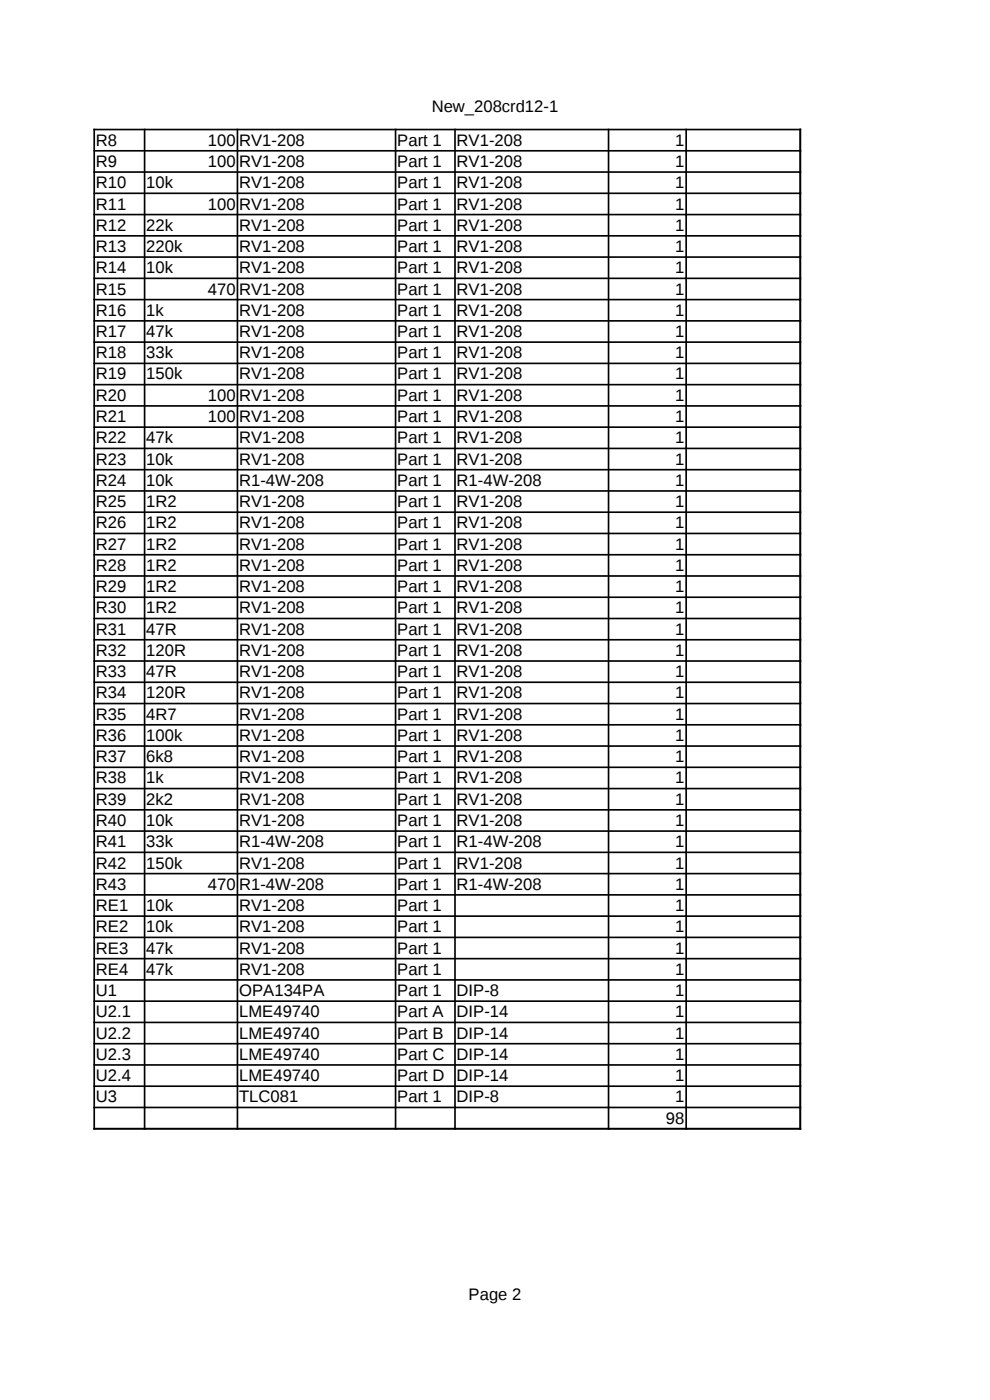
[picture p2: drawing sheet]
<svg xmlns="http://www.w3.org/2000/svg" width="210mm" height="297mm" viewBox="0 0 210 297" stroke-linecap="round" stroke-linejoin="round" font-family="sans-serif">
<defs><g id="words">
<g font-size="3.5">
<text x="91.6" y="23.7">New_208crd12-1</text>
<text x="20.4" y="30.9">R8</text>
<text x="20.4" y="35.4">R9</text>
<text x="44.1" y="30.9">100</text>
<text x="44.1" y="35.4">100</text>
<text x="50.7" y="30.9">RV1-208</text>
<text x="50.7" y="35.4">RV1-208</text>
<text x="84.3" y="30.9">Part 1</text>
<text x="84.3" y="35.4">Part 1</text>
<text x="96.9" y="30.9">RV1-208</text>
<text x="96.9" y="35.4">RV1-208</text>
<text x="143.2" y="30.9">1</text>
<text x="143.2" y="35.4">1</text>
<text x="20.4" y="39.9">R10</text>
<text x="31" y="39.9">10k</text>
<text x="50.7" y="39.9">RV1-208</text>
<text x="84.3" y="39.9">Part 1</text>
<text x="96.9" y="39.9">RV1-208</text>
<text x="143.2" y="39.9">1</text>
<text x="20.4" y="44.5">R11</text>
<text x="44.1" y="44.5">100</text>
<text x="50.7" y="44.5">RV1-208</text>
<text x="84.3" y="44.5">Part 1</text>
<text x="96.9" y="44.5">RV1-208</text>
<text x="143.2" y="44.5">1</text>
<text x="20.4" y="49">R12</text>
<text x="20.4" y="53.5">R13</text>
<text x="31" y="49">22k</text>
<text x="31" y="53.5">220k</text>
<text x="50.7" y="49">RV1-208</text>
<text x="50.7" y="53.5">RV1-208</text>
<text x="84.3" y="49">Part 1</text>
<text x="84.3" y="53.5">Part 1</text>
<text x="96.9" y="49">RV1-208</text>
<text x="96.9" y="53.5">RV1-208</text>
<text x="143.2" y="49">1</text>
<text x="143.2" y="53.5">1</text>
<text x="20.4" y="58">R14</text>
<text x="31" y="58">10k</text>
<text x="50.7" y="58">RV1-208</text>
<text x="84.3" y="58">Part 1</text>
<text x="96.9" y="58">RV1-208</text>
<text x="143.2" y="58">1</text>
<text x="20.4" y="62.5">R15</text>
<text x="44.1" y="62.5">470</text>
<text x="50.7" y="62.5">RV1-208</text>
<text x="84.3" y="62.5">Part 1</text>
<text x="96.9" y="62.5">RV1-208</text>
<text x="143.2" y="62.5">1</text>
<text x="20.4" y="67">R16</text>
<text x="20.4" y="71.5">R17</text>
<text x="31" y="67">1k</text>
<text x="31" y="71.5">47k</text>
<text x="50.7" y="67">RV1-208</text>
<text x="50.7" y="71.5">RV1-208</text>
<text x="84.3" y="67">Part 1</text>
<text x="84.3" y="71.5">Part 1</text>
<text x="96.9" y="67">RV1-208</text>
<text x="96.9" y="71.5">RV1-208</text>
<text x="143.2" y="67">1</text>
<text x="143.2" y="71.5">1</text>
<text x="20.4" y="76">R18</text>
<text x="31" y="76">33k</text>
<text x="50.7" y="76">RV1-208</text>
<text x="84.3" y="76">Part 1</text>
<text x="96.9" y="76">RV1-208</text>
<text x="143.2" y="76">1</text>
<text x="20.4" y="80.5">R19</text>
<text x="31" y="80.5">150k</text>
<text x="50.7" y="80.5">RV1-208</text>
<text x="84.3" y="80.5">Part 1</text>
<text x="96.9" y="80.5">RV1-208</text>
<text x="143.2" y="80.5">1</text>
<text x="20.4" y="85">R20</text>
<text x="20.4" y="89.5">R21</text>
<text x="44.1" y="85">100</text>
<text x="44.1" y="89.5">100</text>
<text x="50.7" y="85">RV1-208</text>
<text x="50.7" y="89.5">RV1-208</text>
<text x="84.3" y="85">Part 1</text>
<text x="84.3" y="89.5">Part 1</text>
<text x="96.9" y="85">RV1-208</text>
<text x="96.9" y="89.5">RV1-208</text>
<text x="143.2" y="85">1</text>
<text x="143.2" y="89.5">1</text>
<text x="20.4" y="94.1">R22</text>
<text x="31" y="94.1">47k</text>
<text x="50.7" y="94.1">RV1-208</text>
<text x="84.3" y="94.1">Part 1</text>
<text x="96.9" y="94.1">RV1-208</text>
<text x="143.2" y="94.1">1</text>
<text x="20.4" y="98.6">R23</text>
<text x="31" y="98.6">10k</text>
<text x="50.7" y="98.6">RV1-208</text>
<text x="84.3" y="98.6">Part 1</text>
<text x="96.9" y="98.6">RV1-208</text>
<text x="143.2" y="98.6">1</text>
<text x="20.4" y="103.1">R24</text>
<text x="20.4" y="107.6">R25</text>
<text x="31" y="103.1">10k</text>
<text x="31" y="107.6">1R2</text>
<text x="50.7" y="103.1">R1-4W-208</text>
<text x="50.7" y="107.6">RV1-208</text>
<text x="84.3" y="103.1">Part 1</text>
<text x="84.3" y="107.6">Part 1</text>
<text x="96.9" y="103.1">R1-4W-208</text>
<text x="96.9" y="107.6">RV1-208</text>
<text x="143.2" y="103.1">1</text>
<text x="143.2" y="107.6">1</text>
<text x="20.4" y="112.1">R26</text>
<text x="31" y="112.1">1R2</text>
<text x="50.7" y="112.1">RV1-208</text>
<text x="84.3" y="112.1">Part 1</text>
<text x="96.9" y="112.1">RV1-208</text>
<text x="143.2" y="112.1">1</text>
<text x="20.4" y="116.6">R27</text>
<text x="31" y="116.6">1R2</text>
<text x="50.7" y="116.6">RV1-208</text>
<text x="84.3" y="116.6">Part 1</text>
<text x="96.9" y="116.6">RV1-208</text>
<text x="143.2" y="116.6">1</text>
<text x="20.4" y="121.1">R28</text>
<text x="20.4" y="125.6">R29</text>
<text x="31" y="121.1">1R2</text>
<text x="31" y="125.6">1R2</text>
<text x="50.7" y="121.1">RV1-208</text>
<text x="50.7" y="125.6">RV1-208</text>
<text x="84.3" y="121.1">Part 1</text>
<text x="84.3" y="125.6">Part 1</text>
<text x="96.9" y="121.1">RV1-208</text>
<text x="96.9" y="125.6">RV1-208</text>
<text x="143.2" y="121.1">1</text>
<text x="143.2" y="125.6">1</text>
<text x="20.4" y="130.1">R30</text>
<text x="31" y="130.1">1R2</text>
<text x="50.7" y="130.1">RV1-208</text>
<text x="84.3" y="130.1">Part 1</text>
<text x="96.9" y="130.1">RV1-208</text>
<text x="143.2" y="130.1">1</text>
<text x="20.4" y="134.7">R31</text>
<text x="31" y="134.7">47R</text>
<text x="50.7" y="134.7">RV1-208</text>
<text x="84.3" y="134.7">Part 1</text>
<text x="96.9" y="134.7">RV1-208</text>
<text x="143.2" y="134.7">1</text>
<text x="20.4" y="139.1">R32</text>
<text x="20.4" y="143.7">R33</text>
<text x="31" y="139.1">120R</text>
<text x="31" y="143.7">47R</text>
<text x="50.7" y="139.1">RV1-208</text>
<text x="50.7" y="143.7">RV1-208</text>
<text x="84.3" y="139.1">Part 1</text>
<text x="84.3" y="143.7">Part 1</text>
<text x="96.9" y="139.1">RV1-208</text>
<text x="96.9" y="143.7">RV1-208</text>
<text x="143.2" y="139.1">1</text>
<text x="143.2" y="143.7">1</text>
<text x="20.4" y="148.2">R34</text>
<text x="31" y="148.2">120R</text>
<text x="50.7" y="148.2">RV1-208</text>
<text x="84.3" y="148.2">Part 1</text>
<text x="96.9" y="148.2">RV1-208</text>
<text x="143.2" y="148.2">1</text>
<text x="20.4" y="152.7">R35</text>
<text x="31" y="152.7">4R7</text>
<text x="50.7" y="152.7">RV1-208</text>
<text x="84.3" y="152.7">Part 1</text>
<text x="96.9" y="152.7">RV1-208</text>
<text x="143.2" y="152.7">1</text>
<text x="20.4" y="157.2">R36</text>
<text x="20.4" y="161.7">R37</text>
<text x="31" y="157.2">100k</text>
<text x="31" y="161.7">6k8</text>
<text x="50.7" y="157.2">RV1-208</text>
<text x="50.7" y="161.7">RV1-208</text>
<text x="84.3" y="157.2">Part 1</text>
<text x="84.3" y="161.7">Part 1</text>
<text x="96.9" y="157.2">RV1-208</text>
<text x="96.9" y="161.7">RV1-208</text>
<text x="143.2" y="157.2">1</text>
<text x="143.2" y="161.7">1</text>
<text x="20.4" y="166.2">R38</text>
<text x="31" y="166.2">1k</text>
<text x="50.7" y="166.2">RV1-208</text>
<text x="84.3" y="166.2">Part 1</text>
<text x="96.9" y="166.2">RV1-208</text>
<text x="143.2" y="166.2">1</text>
<text x="20.4" y="170.7">R39</text>
<text x="31" y="170.7">2k2</text>
<text x="50.7" y="170.7">RV1-208</text>
<text x="84.3" y="170.7">Part 1</text>
<text x="96.9" y="170.7">RV1-208</text>
<text x="143.2" y="170.7">1</text>
<text x="20.4" y="175.2">R40</text>
<text x="20.4" y="179.7">R41</text>
<text x="31" y="175.2">10k</text>
<text x="31" y="179.7">33k</text>
<text x="50.7" y="175.2">RV1-208</text>
<text x="50.7" y="179.7">R1-4W-208</text>
<text x="84.3" y="175.2">Part 1</text>
<text x="84.3" y="179.7">Part 1</text>
<text x="96.9" y="175.2">RV1-208</text>
<text x="96.9" y="179.7">R1-4W-208</text>
<text x="143.2" y="175.2">1</text>
<text x="143.2" y="179.7">1</text>
<text x="20.4" y="184.3">R42</text>
<text x="31" y="184.3">150k</text>
<text x="50.7" y="184.3">RV1-208</text>
<text x="84.3" y="184.3">Part 1</text>
<text x="96.9" y="184.3">RV1-208</text>
<text x="143.2" y="184.3">1</text>
<text x="20.4" y="188.8">R43</text>
<text x="44.1" y="188.8">470</text>
<text x="50.7" y="188.8">R1-4W-208</text>
<text x="84.3" y="188.8">Part 1</text>
<text x="96.9" y="188.8">R1-4W-208</text>
<text x="143.2" y="188.8">1</text>
<text x="20.4" y="193.3">RE1</text>
<text x="20.4" y="197.8">RE2</text>
<text x="31" y="193.3">10k</text>
<text x="31" y="197.8">10k</text>
<text x="50.7" y="193.3">RV1-208</text>
<text x="50.7" y="197.8">RV1-208</text>
<text x="84.3" y="193.3">Part 1</text>
<text x="84.3" y="197.8">Part 1</text>
<text x="143.2" y="193.3">1</text>
<text x="143.2" y="197.8">1</text>
<text x="20.4" y="202.3">RE3</text>
<text x="31" y="202.3">47k</text>
<text x="50.7" y="202.3">RV1-208</text>
<text x="84.3" y="202.3">Part 1</text>
<text x="143.2" y="202.3">1</text>
<text x="20.4" y="206.8">RE4</text>
<text x="31" y="206.8">47k</text>
<text x="50.7" y="206.8">RV1-208</text>
<text x="84.3" y="206.8">Part 1</text>
<text x="143.2" y="206.8">1</text>
<text x="20.4" y="211.3">U1</text>
<text x="20.4" y="215.8">U2.1</text>
<text x="50.7" y="211.3">OPA134PA</text>
<text x="50.7" y="215.8">LME49740</text>
<text x="84.3" y="211.3">Part 1</text>
<text x="84.3" y="215.8">Part A</text>
<text x="96.9" y="211.3">DIP-8</text>
<text x="96.9" y="215.8">DIP-14</text>
<text x="143.2" y="211.3">1</text>
<text x="143.2" y="215.8">1</text>
<text x="20.4" y="220.4">U2.2</text>
<text x="50.7" y="220.4">LME49740</text>
<text x="84.3" y="220.4">Part B</text>
<text x="96.9" y="220.4">DIP-14</text>
<text x="143.2" y="220.4">1</text>
<text x="20.4" y="224.8">U2.3</text>
<text x="50.7" y="224.8">LME49740</text>
<text x="84.3" y="224.8">Part C</text>
<text x="96.9" y="224.8">DIP-14</text>
<text x="143.2" y="224.8">1</text>
<text x="20.4" y="229.3">U2.4</text>
<text x="20.4" y="233.9">U3</text>
<text x="50.7" y="229.3">LME49740</text>
<text x="50.7" y="233.9">TLC081</text>
<text x="84.3" y="229.3">Part D</text>
<text x="84.3" y="233.9">Part 1</text>
<text x="96.9" y="229.3">DIP-14</text>
<text x="96.9" y="233.9">DIP-8</text>
<text x="143.2" y="229.3">1</text>
<text x="143.2" y="233.9">1</text>
<text x="141.3" y="238.4">98</text>
<text x="99.4" y="275.7">Page 2</text>
</g>
</g></defs>
<g fill="none" stroke="#000" stroke-width=".35">
<path d="M19.8 27.5h150.1M19.8 32h150.1M19.8 36.5h150.1M20 27.3v212.3M30.7 27.3v212.3M50.4 27.3v212.3M83.9 27.3v212.3M96.5 27.3v212.3M129.1 27.3v212.3M145.6 27.3v212.3M169.8 27.3v212.3M19.8 41h150.1"/>
<path d="M19.8 45.5h150.1M19.8 50h150.1M19.8 54.5h150.1M19.8 59.1h150.1M19.8 63.6h150.1M19.8 68.1h150.1M19.8 72.6h150.1M19.8 77.1h150.1M19.8 81.6h150.1M19.8 86.1h150.1M19.8 90.6h150.1M19.8 95.1h150.1"/>
<path d="M19.8 99.6h150.1M19.8 104.2h150.1M19.8 108.7h150.1M19.8 113.2h150.1M19.8 117.7h150.1M19.8 122.2h150.1M19.8 126.7h150.1M19.8 131.2h150.1M19.8 135.7h150.1M19.8 140.2h150.1M19.8 144.7h150.1M19.8 149.3h150.1"/>
<path d="M19.8 153.8h150.1M19.8 158.3h150.1M19.8 162.8h150.1M19.8 167.3h150.1M19.8 171.8h150.1M19.8 176.3h150.1M19.8 180.8h150.1M19.8 185.3h150.1M19.8 189.8h150.1M19.8 194.4h150.1M19.8 198.9h150.1M19.8 203.4h150.1"/>
<path d="M19.8 207.9h150.1M19.8 212.4h150.1M19.8 216.9h150.1M19.8 221.4h150.1M19.8 225.9h150.1M19.8 230.4h150.1M19.8 234.9h150.1M19.8 239.5h150.1"/>
</g>
<use href="#words"/>
</svg>
